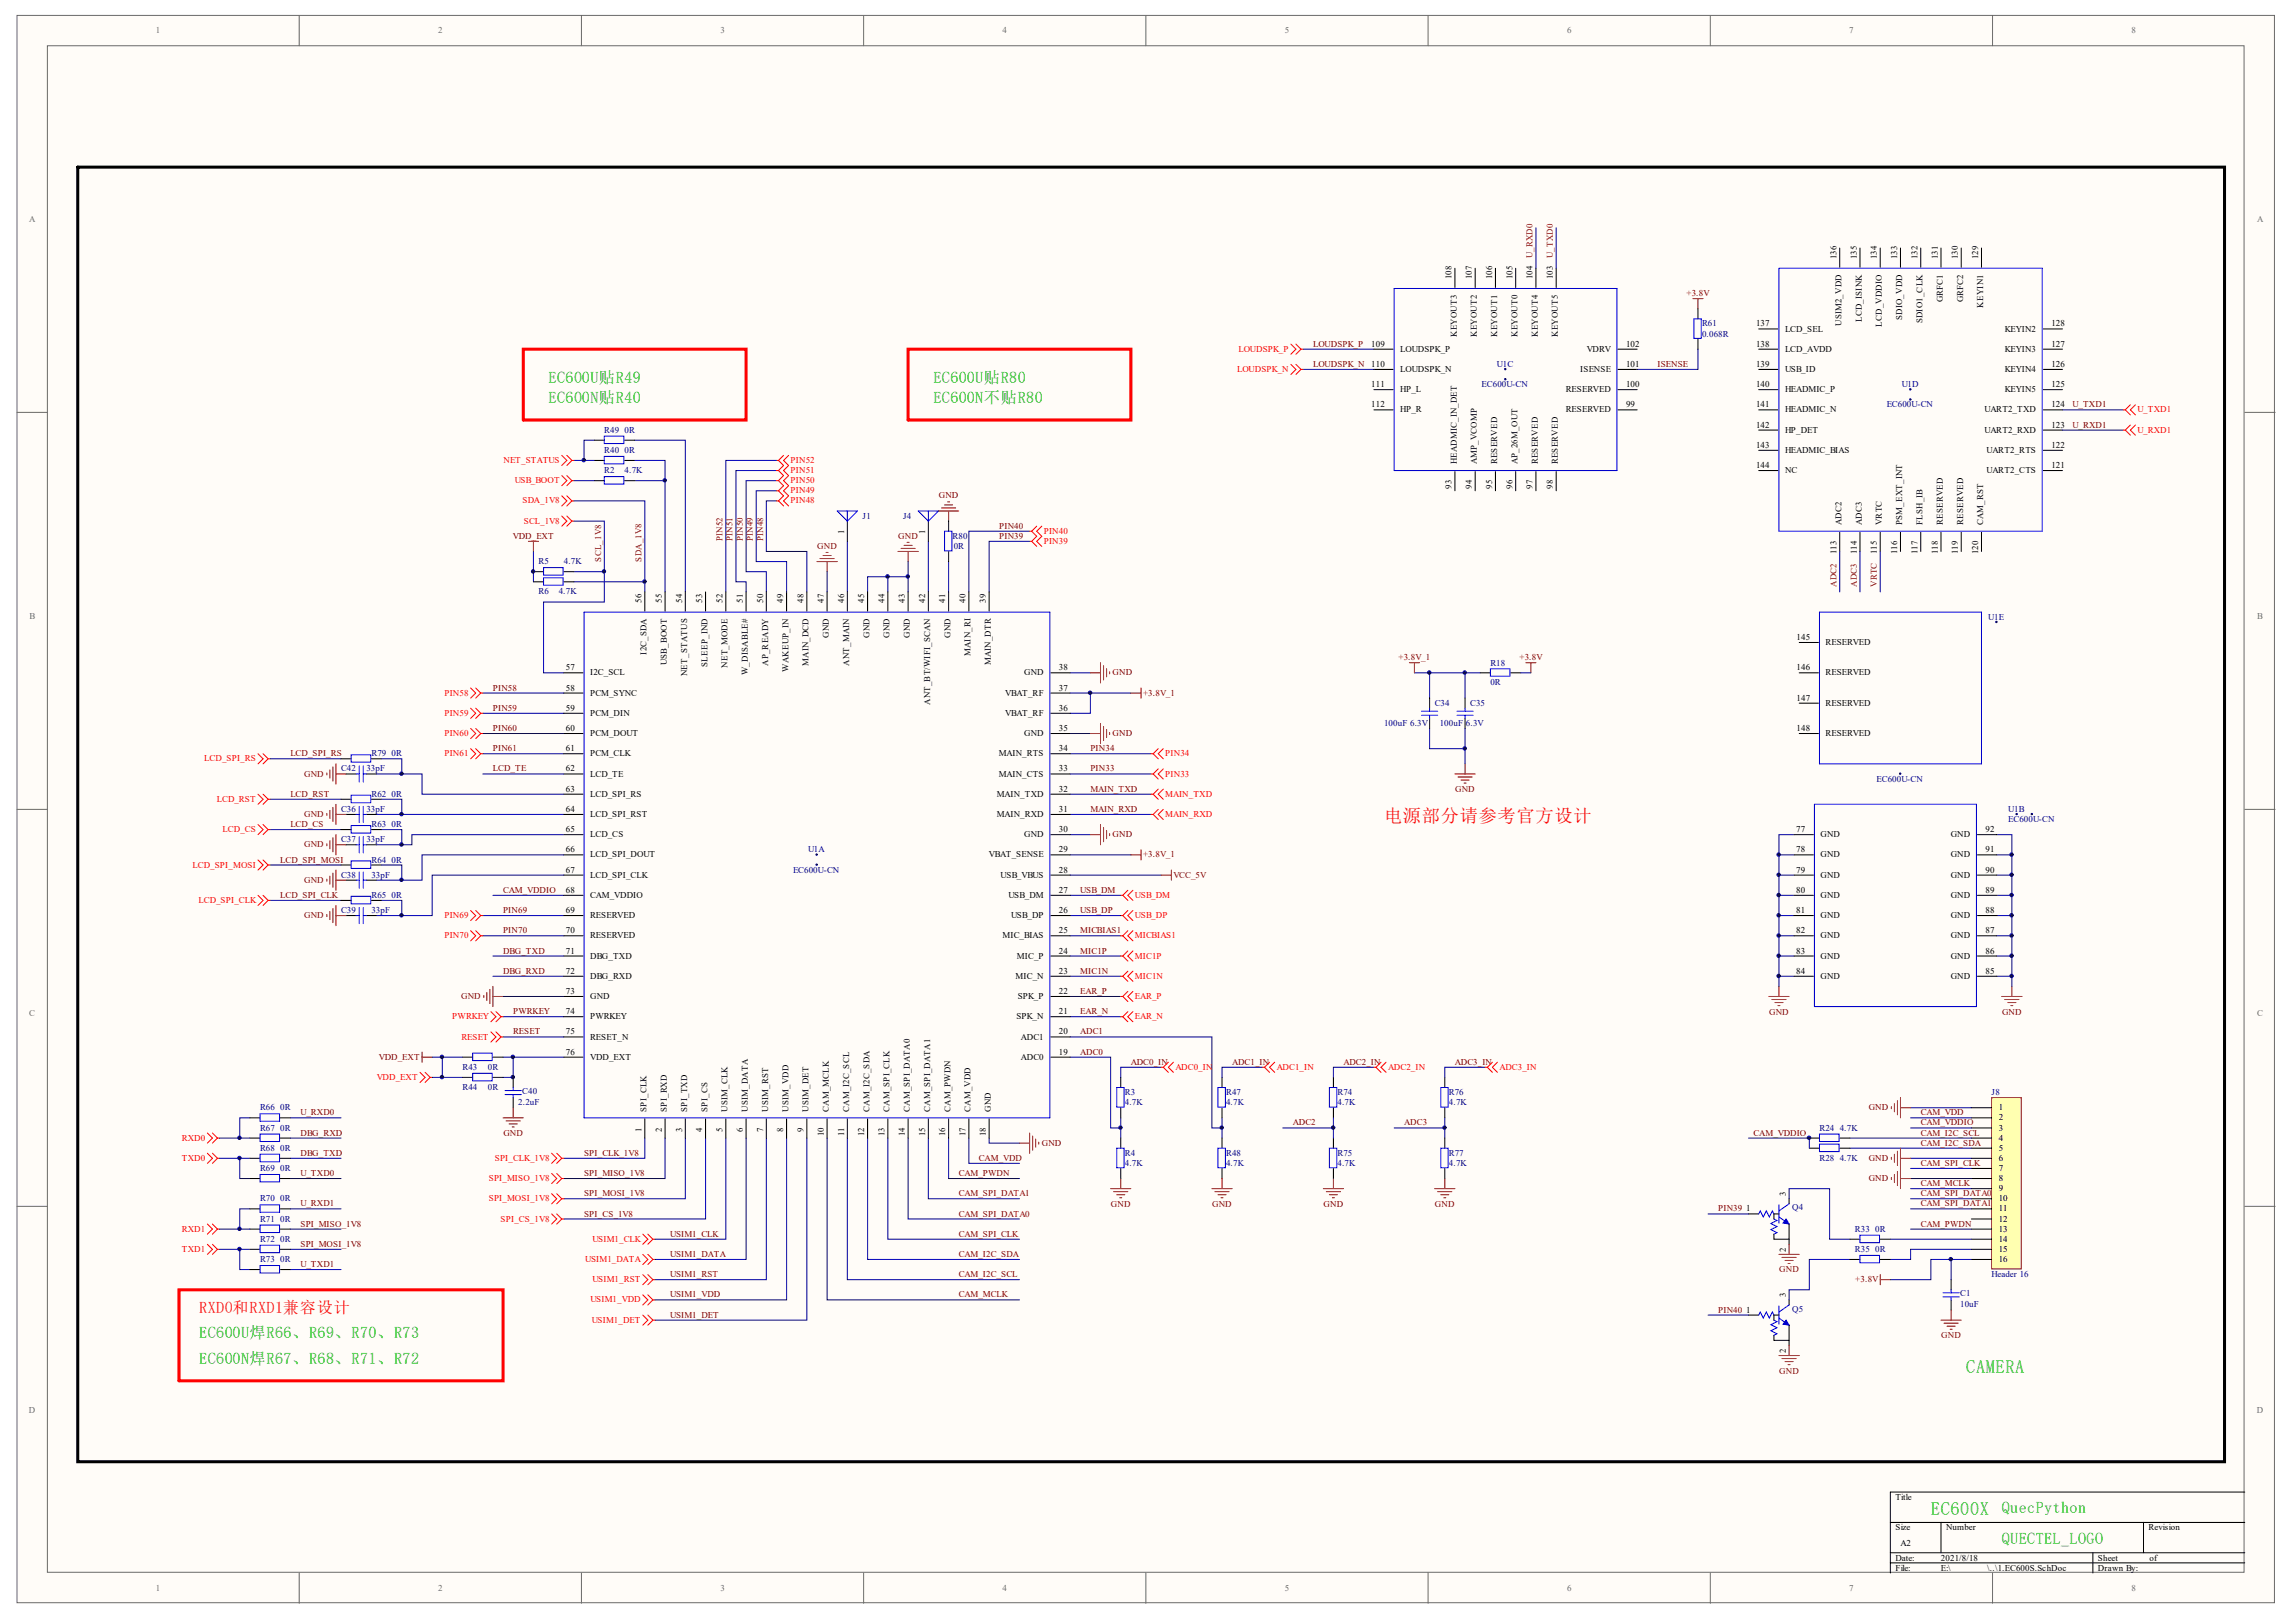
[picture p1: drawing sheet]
<svg xmlns="http://www.w3.org/2000/svg" width="297mm" height="210mm" viewBox="0 0 297 210" stroke-linecap="round" stroke-linejoin="round" font-family="sans-serif">
<defs><g id="words">
<text font-size="2.4" fill="#f00" x="179.1" y="106.4">电源部分请参考官方设计</text>
<g font-size="2.4" fill="#00bf00">
<text x="254.4" y="177.7">CAMERA</text>
<text x="249.8" y="196">EC600X</text>
</g>
<g font-size="2.1" fill="#00bf00">
<text x="71" y="52.1">EC600N贴R40</text>
<text x="71" y="49.5">EC600U贴R49</text>
<text x="120.8" y="52.1">EC600N不贴R80</text>
<text x="120.8" y="49.5">EC600U贴R80</text>
<text x="25.8" y="173.2">EC600U焊R66、R69、R70、R73</text>
<text x="25.8" y="176.5">EC600N焊R67、R68、R71、R72</text>
<text x="259" y="195.9">QuecPython</text>
<text x="259" y="199.8">QUECTEL_LOGO</text>
</g>
<text font-size="2.1" fill="#f00" x="25.8" y="169.9">RXD0和RXD1兼容设计</text>
<g font-size="1.2" fill="#696969">
<text x="20.2" y="4.3">1</text>
<text x="56.7" y="4.3">2</text>
<text x="93.2" y="4.3">3</text>
<text x="129.7" y="4.3">4</text>
<text x="166.2" y="4.3">5</text>
<text x="202.7" y="4.3">6</text>
<text x="239.2" y="4.3">7</text>
<text x="275.8" y="4.3">8</text>
<text x="3.8" y="28.7">A</text>
<text x="292" y="28.7">A</text>
<text x="3.8" y="80.1">B</text>
<text x="292" y="80.1">B</text>
<text x="3.8" y="131.4">C</text>
<text x="292" y="131.4">C</text>
<text x="3.7" y="182.8">D</text>
<text x="292" y="182.8">D</text>
<text x="20.2" y="205.9">1</text>
<text x="56.7" y="205.9">2</text>
<text x="93.2" y="205.9">3</text>
<text x="129.7" y="205.9">4</text>
<text x="166.2" y="205.9">5</text>
<text x="202.7" y="205.9">6</text>
<text x="239.2" y="205.9">7</text>
<text x="275.8" y="205.9">8</text>
</g>
<g font-size="1.2" fill="#800000">
<text x="218.2" y="38.3">+3.8V</text>
<text x="169.9" y="44.9">LOUDSPK_P</text>
<text x="169.9" y="47.5">LOUDSPK_N</text>
<text x="214.4" y="47.5">ISENSE</text>
<text x="268.1" y="52.7">U_TXD1</text>
<text x="268.1" y="55.3">U_RXD1</text>
<text x="121.5" y="64.5">GND</text>
<text x="66.4" y="69.7">VDD_EXT</text>
<text x="105.7" y="71">GND</text>
<text x="116.2" y="69.7">GND</text>
<text x="129.3" y="68.4">PIN40</text>
<text x="129.3" y="69.7">PIN39</text>
<text x="63.8" y="89.4">PIN58</text>
<text x="143.9" y="87.4">GND</text>
<text x="180.9" y="85.4">+3.8V_1</text>
<text x="196.6" y="85.4">+3.8V</text>
<text x="63.8" y="94.6">PIN60</text>
<text x="63.8" y="92">PIN59</text>
<text x="143.9" y="95.3">GND</text>
<text x="147.9" y="90">+3.8V_1</text>
<text x="37.6" y="97.9">LCD_SPI_RS</text>
<text x="39.4" y="100.5">GND</text>
<text x="63.8" y="97.2">PIN61</text>
<text x="63.8" y="99.8">LCD_TE</text>
<text x="141.1" y="99.8">PIN33</text>
<text x="141.1" y="97.2">PIN34</text>
<text x="37.6" y="107">LCD_CS</text>
<text x="37.6" y="103.1">LCD_RST</text>
<text x="39.4" y="105.7">GND</text>
<text x="141.1" y="105.1">MAIN_RXD</text>
<text x="141.1" y="102.5">MAIN_TXD</text>
<text x="188.3" y="102.5">GND</text>
<text x="36.3" y="111.6">LCD_SPI_MOSI</text>
<text x="39.4" y="109.7">GND</text>
<text x="143.9" y="108.3">GND</text>
<text x="147.9" y="111">+3.8V_1</text>
<text x="151.8" y="113.6">VCC_5V</text>
<text x="36.3" y="116.2">LCD_SPI_CLK</text>
<text x="39.4" y="118.8">GND</text>
<text x="39.4" y="114.2">GND</text>
<text x="65.1" y="115.5">CAM_VDDIO</text>
<text x="65.1" y="118.2">PIN69</text>
<text x="139.8" y="115.5">USB_DM</text>
<text x="139.8" y="118.2">USB_DP</text>
<text x="65.1" y="123.4">DBG_TXD</text>
<text x="65.1" y="120.8">PIN70</text>
<text x="139.8" y="123.4">MIC1P</text>
<text x="139.8" y="120.8">MICBIAS1</text>
<text x="59.7" y="129.3">GND</text>
<text x="65.1" y="126">DBG_RXD</text>
<text x="66.4" y="131.3">PWRKEY</text>
<text x="139.8" y="128.6">EAR_P</text>
<text x="139.8" y="131.3">EAR_N</text>
<text x="139.8" y="126">MIC1N</text>
<text x="228.9" y="131.3">GND</text>
<text x="259" y="131.3">GND</text>
<text x="49" y="137.1">VDD_EXT</text>
<text x="66.4" y="133.9">RESET</text>
<text x="139.8" y="136.5">ADC0</text>
<text x="139.8" y="133.9">ADC1</text>
<text x="146.3" y="137.8">ADC0_IN</text>
<text x="159.4" y="137.8">ADC1_IN</text>
<text x="173.8" y="137.8">ADC2_IN</text>
<text x="188.2" y="137.8">ADC3_IN</text>
<text x="241.8" y="143.7">GND</text>
<text x="38.9" y="147">DBG_RXD</text>
<text x="38.9" y="144.3">U_RXD0</text>
<text x="38.9" y="149.6">DBG_TXD</text>
<text x="65.1" y="147">GND</text>
<text x="75.6" y="149.6">SPI_CLK_1V8</text>
<text x="134.8" y="148.3">GND</text>
<text x="167.3" y="145.6">ADC2</text>
<text x="181.7" y="145.6">ADC3</text>
<text x="226.9" y="147">CAM_VDDIO</text>
<text x="248.5" y="144.3">CAM_VDD</text>
<text x="248.5" y="145.6">CAM_VDDIO</text>
<text x="248.5" y="147">CAM_I2C_SCL</text>
<text x="248.5" y="148.3">CAM_I2C_SDA</text>
<text x="38.9" y="152.2">U_TXD0</text>
<text x="75.6" y="154.8">SPI_MOSI_1V8</text>
<text x="75.6" y="152.2">SPI_MISO_1V8</text>
<text x="124" y="154.8">CAM_SPI_DATA1</text>
<text x="124" y="152.2">CAM_PWDN</text>
<text x="126.7" y="150.2">CAM_VDD</text>
<text x="241.8" y="150.2">GND</text>
<text x="241.8" y="152.8">GND</text>
<text x="248.5" y="150.9">CAM_SPI_CLK</text>
<text x="248.5" y="153.5">CAM_MCLK</text>
<text x="248.5" y="154.8">CAM_SPI_DATA0</text>
<text x="38.9" y="158.7">SPI_MISO_1V8</text>
<text x="38.9" y="156.1">U_RXD1</text>
<text x="38.9" y="161.4">SPI_MOSI_1V8</text>
<text x="75.6" y="157.4">SPI_CS_1V8</text>
<text x="86.7" y="160">USIM1_CLK</text>
<text x="124" y="160">CAM_SPI_CLK</text>
<text x="124" y="157.4">CAM_SPI_DATA0</text>
<text x="143.7" y="156.2">GND</text>
<text x="156.8" y="156.2">GND</text>
<text x="171.2" y="156.2">GND</text>
<text x="185.6" y="156.2">GND</text>
<text x="222.3" y="156.8">PIN39</text>
<text x="248.5" y="156.1">CAM_SPI_DATA1</text>
<text x="248.5" y="158.7">CAM_PWDN</text>
<text x="38.9" y="164">U_TXD1</text>
<text x="86.7" y="162.7">USIM1_DATA</text>
<text x="86.7" y="165.3">USIM1_RST</text>
<text x="86.7" y="167.9">USIM1_VDD</text>
<text x="124" y="167.9">CAM_MCLK</text>
<text x="124" y="165.3">CAM_I2C_SCL</text>
<text x="124" y="162.7">CAM_I2C_SDA</text>
<text x="230.2" y="164.7">GND</text>
<text x="240" y="165.9">+3.8V</text>
<text x="86.7" y="170.5">USIM1_DET</text>
<text x="222.3" y="169.9">PIN40</text>
<text x="251.1" y="173.2">GND</text>
<text x="230.2" y="177.8">GND</text>
</g>
<g font-size="1.2" fill="#f00">
<text x="160.2" y="45.5">LOUDSPK_P</text>
<text x="160.1" y="48.1">LOUDSPK_N</text>
<text x="276.5" y="53.4">U_TXD1</text>
<text x="65.1" y="59.9">NET_STATUS</text>
<text x="102.3" y="59.9">PIN52</text>
<text x="276.5" y="56">U_RXD1</text>
<text x="66.6" y="62.5">USB_BOOT</text>
<text x="67.6" y="65.2">SDA_1V8</text>
<text x="102.3" y="61.2">PIN51</text>
<text x="102.3" y="62.5">PIN50</text>
<text x="102.3" y="65.2">PIN48</text>
<text x="102.3" y="63.8">PIN49</text>
<text x="67.8" y="67.8">SCL_1V8</text>
<text x="135" y="69.1">PIN40</text>
<text x="135" y="70.4">PIN39</text>
<text x="57.5" y="90">PIN58</text>
<text x="57.5" y="92.6">PIN59</text>
<text x="57.5" y="95.3">PIN60</text>
<text x="26.4" y="98.5">LCD_SPI_RS</text>
<text x="57.5" y="97.9">PIN61</text>
<text x="150.8" y="97.9">PIN34</text>
<text x="150.8" y="100.5">PIN33</text>
<text x="28" y="103.8">LCD_RST</text>
<text x="28.8" y="107.7">LCD_CS</text>
<text x="150.8" y="103.1">MAIN_TXD</text>
<text x="150.8" y="105.7">MAIN_RXD</text>
<text x="24.9" y="112.3">LCD_SPI_MOSI</text>
<text x="25.7" y="116.9">LCD_SPI_CLK</text>
<text x="57.5" y="118.8">PIN69</text>
<text x="146.8" y="118.8">USB_DP</text>
<text x="146.8" y="116.2">USB_DM</text>
<text x="57.5" y="121.4">PIN70</text>
<text x="146.8" y="121.4">MICBIAS1</text>
<text x="146.8" y="124.1">MIC1P</text>
<text x="58.5" y="131.9">PWRKEY</text>
<text x="146.8" y="129.3">EAR_P</text>
<text x="146.8" y="131.9">EAR_N</text>
<text x="146.8" y="126.7">MIC1N</text>
<text x="59.7" y="134.5">RESET</text>
<text x="48.7" y="139.8">VDD_EXT</text>
<text x="152.1" y="138.4">ADC0_IN</text>
<text x="165.2" y="138.4">ADC1_IN</text>
<text x="179.6" y="138.4">ADC2_IN</text>
<text x="194" y="138.4">ADC3_IN</text>
<text x="23.5" y="147.6">RXD0</text>
<text x="23.5" y="150.2">TXD0</text>
<text x="63.2" y="155.5">SPI_MOSI_1V8</text>
<text x="63.2" y="152.8">SPI_MISO_1V8</text>
<text x="64" y="150.2">SPI_CLK_1V8</text>
<text x="23.5" y="159.4">RXD1</text>
<text x="64.8" y="158.1">SPI_CS_1V8</text>
<text x="76.6" y="160.7">USIM1_CLK</text>
<text x="23.5" y="162">TXD1</text>
<text x="75.7" y="163.3">USIM1_DATA</text>
<text x="76.6" y="165.9">USIM1_RST</text>
<text x="76.4" y="168.6">USIM1_VDD</text>
<text x="76.6" y="171.2">USIM1_DET</text>
</g>
<g font-size="1.2">
<text x="177.4" y="44.9">109</text>
<text x="177.4" y="47.5">110</text>
<text x="181.2" y="45.5">LOUDSPK_P</text>
<text x="205.3" y="45.5">VDRV</text>
<text x="210.4" y="47.5">101</text>
<text x="210.4" y="44.9">102</text>
<text x="227.2" y="42.2">137</text>
<text x="227.2" y="44.9">138</text>
<text x="227.2" y="47.5">139</text>
<text x="230.9" y="42.9">LCD_SEL</text>
<text x="230.9" y="45.5">LCD_AVDD</text>
<text x="259.4" y="45.5">KEYIN3</text>
<text x="259.4" y="42.9">KEYIN2</text>
<text x="265.4" y="47.5">126</text>
<text x="265.4" y="44.9">127</text>
<text x="265.4" y="42.2">128</text>
<text x="177.4" y="50.1">111</text>
<text x="177.4" y="52.7">112</text>
<text x="181.2" y="48.1">LOUDSPK_N</text>
<text x="181.2" y="50.8">HP_L</text>
<text x="181.2" y="53.4">HP_R</text>
<text x="202.6" y="53.4">RESERVED</text>
<text x="202.6" y="50.8">RESERVED</text>
<text x="204.4" y="48.1">ISENSE</text>
<text x="210.4" y="52.7">99</text>
<text x="210.4" y="50.1">100</text>
<text x="227.2" y="50.1">140</text>
<text x="227.2" y="52.7">141</text>
<text x="230.9" y="48.1">USB_ID</text>
<text x="230.9" y="50.8">HEADMIC_P</text>
<text x="230.9" y="53.4">HEADMIC_N</text>
<text x="256.7" y="53.4">UART2_TXD</text>
<text x="259.4" y="50.8">KEYIN5</text>
<text x="259.4" y="48.1">KEYIN4</text>
<text x="265.4" y="52.7">124</text>
<text x="265.4" y="50.1">125</text>
<text x="227.2" y="55.3">142</text>
<text x="227.2" y="58">143</text>
<text x="230.9" y="56">HP_DET</text>
<text x="230.9" y="58.6">HEADMIC_BIAS</text>
<text x="256.7" y="56">UART2_RXD</text>
<text x="257" y="58.6">UART2_RTS</text>
<text x="265.4" y="58">122</text>
<text x="265.4" y="55.3">123</text>
<text x="227.2" y="60.6">144</text>
<text x="230.9" y="61.2">NC</text>
<text x="257" y="61.2">UART2_CTS</text>
<text x="265.4" y="60.6">121</text>
<text x="232.4" y="82.8">145</text>
<text x="236.2" y="83.5">RESERVED</text>
<text x="73.2" y="86.7">57</text>
<text x="73.2" y="89.4">58</text>
<text x="76.3" y="87.4">I2C_SCL</text>
<text x="132.5" y="87.4">GND</text>
<text x="137" y="89.4">37</text>
<text x="137" y="86.7">38</text>
<text x="232.4" y="86.7">146</text>
<text x="236.2" y="87.4">RESERVED</text>
<text x="73.2" y="92">59</text>
<text x="73.2" y="94.6">60</text>
<text x="76.3" y="90">PCM_SYNC</text>
<text x="76.3" y="92.6">PCM_DIN</text>
<text x="76.3" y="95.3">PCM_DOUT</text>
<text x="130" y="92.6">VBAT_RF</text>
<text x="130" y="90">VBAT_RF</text>
<text x="132.5" y="95.3">GND</text>
<text x="137" y="94.6">35</text>
<text x="137" y="92">36</text>
<text x="232.4" y="90.7">147</text>
<text x="232.4" y="94.6">148</text>
<text x="236.2" y="91.3">RESERVED</text>
<text x="236.2" y="95.3">RESERVED</text>
<text x="73.2" y="97.2">61</text>
<text x="73.2" y="99.8">62</text>
<text x="76.3" y="97.9">PCM_CLK</text>
<text x="76.3" y="100.5">LCD_TE</text>
<text x="129.2" y="100.5">MAIN_CTS</text>
<text x="129.2" y="97.9">MAIN_RTS</text>
<text x="137" y="99.8">33</text>
<text x="137" y="97.2">34</text>
<text x="73.2" y="102.5">63</text>
<text x="73.2" y="105.1">64</text>
<text x="73.2" y="107.7">65</text>
<text x="76.3" y="103.1">LCD_SPI_RS</text>
<text x="76.3" y="105.7">LCD_SPI_RST</text>
<text x="128.9" y="105.7">MAIN_RXD</text>
<text x="128.9" y="103.1">MAIN_TXD</text>
<text x="137" y="107.7">30</text>
<text x="137" y="105.1">31</text>
<text x="137" y="102.5">32</text>
<text x="232.4" y="107.7">77</text>
<text x="256.9" y="107.7">92</text>
<text x="73.2" y="110.3">66</text>
<text x="73.2" y="112.9">67</text>
<text x="76.3" y="108.3">LCD_CS</text>
<text x="76.3" y="111">LCD_SPI_DOUT</text>
<text x="76.3" y="113.6">LCD_SPI_CLK</text>
<text x="127.9" y="111">VBAT_SENSE</text>
<text x="129.5" y="113.6">USB_VBUS</text>
<text x="132.5" y="108.3">GND</text>
<text x="137" y="112.9">28</text>
<text x="137" y="110.3">29</text>
<text x="232.4" y="110.3">78</text>
<text x="232.4" y="112.9">79</text>
<text x="235.5" y="108.3">GND</text>
<text x="235.5" y="111">GND</text>
<text x="235.5" y="113.6">GND</text>
<text x="252.4" y="113.6">GND</text>
<text x="252.4" y="111">GND</text>
<text x="252.4" y="108.3">GND</text>
<text x="256.9" y="112.9">90</text>
<text x="256.9" y="110.3">91</text>
<text x="73.2" y="115.5">68</text>
<text x="73.2" y="118.2">69</text>
<text x="76.3" y="116.2">CAM_VDDIO</text>
<text x="76.3" y="118.8">RESERVED</text>
<text x="130.5" y="116.2">USB_DM</text>
<text x="130.8" y="118.8">USB_DP</text>
<text x="137" y="118.2">26</text>
<text x="137" y="115.5">27</text>
<text x="232.4" y="115.5">80</text>
<text x="232.4" y="118.2">81</text>
<text x="235.5" y="116.2">GND</text>
<text x="235.5" y="118.8">GND</text>
<text x="252.4" y="118.8">GND</text>
<text x="252.4" y="116.2">GND</text>
<text x="256.9" y="118.2">88</text>
<text x="256.9" y="115.5">89</text>
<text x="73.2" y="120.8">70</text>
<text x="73.2" y="123.4">71</text>
<text x="76.3" y="121.4">RESERVED</text>
<text x="76.3" y="124.1">DBG_TXD</text>
<text x="129.7" y="121.4">MIC_BIAS</text>
<text x="131.6" y="124.1">MIC_P</text>
<text x="137" y="123.4">24</text>
<text x="137" y="120.8">25</text>
<text x="232.4" y="120.8">82</text>
<text x="232.4" y="123.4">83</text>
<text x="235.5" y="121.4">GND</text>
<text x="235.5" y="124.1">GND</text>
<text x="252.4" y="124.1">GND</text>
<text x="252.4" y="121.4">GND</text>
<text x="256.9" y="123.4">86</text>
<text x="256.9" y="120.8">87</text>
<text x="73.2" y="126">72</text>
<text x="73.2" y="128.6">73</text>
<text x="73.2" y="131.3">74</text>
<text x="76.3" y="126.7">DBG_RXD</text>
<text x="76.3" y="129.3">GND</text>
<text x="76.3" y="131.9">PWRKEY</text>
<text x="131.4" y="126.7">MIC_N</text>
<text x="131.5" y="131.9">SPK_N</text>
<text x="131.7" y="129.3">SPK_P</text>
<text x="137" y="131.3">21</text>
<text x="137" y="128.6">22</text>
<text x="137" y="126">23</text>
<text x="232.4" y="126">84</text>
<text x="235.5" y="126.7">GND</text>
<text x="252.4" y="126.7">GND</text>
<text x="256.9" y="126">85</text>
<text x="73.2" y="133.9">75</text>
<text x="73.2" y="136.5">76</text>
<text x="76.3" y="134.5">RESET_N</text>
<text x="76.3" y="137.1">VDD_EXT</text>
<text x="132.1" y="137.1">ADC0</text>
<text x="132.1" y="134.5">ADC1</text>
<text x="137" y="136.5">19</text>
<text x="137" y="133.9">20</text>
<text x="258.6" y="143.7">1</text>
<text x="258.6" y="145">2</text>
<text x="258.6" y="146.3">3</text>
<text x="258.6" y="147.6">4</text>
<text x="258.6" y="148.9">5</text>
<text x="258.6" y="150.2">6</text>
<text x="258.6" y="151.5">7</text>
<text x="258.6" y="152.8">8</text>
<text x="258.6" y="154.2">9</text>
<text x="258.6" y="155.5">10</text>
<text x="225.9" y="156.8">1</text>
<text x="258.6" y="156.8">11</text>
<text x="258.6" y="158.1">12</text>
<text x="258.6" y="159.4">13</text>
<text x="258.6" y="160.7">14</text>
<text x="258.6" y="162">15</text>
<text x="258.6" y="163.3">16</text>
<text x="225.9" y="169.9">1</text>
<text x="245.2" y="194.1">Title</text>
<text x="245.2" y="198">Size</text>
<text x="245.2" y="202">Date:</text>
<text x="245.2" y="203.3">File:</text>
<text x="245.9" y="200">A2</text>
<text x="251.1" y="202">2021/8/18</text>
<text x="251.1" y="203.3">E:\</text>
<text x="251.8" y="198">Number</text>
<text x="257.1" y="203.3">\..\1.EC600S.SchDoc</text>
<text x="271.4" y="202">Sheet</text>
<text x="271.4" y="203.3">Drawn By:</text>
<text x="278" y="198">Revision</text>
<text x="278.1" y="202">of</text>
</g>
<g font-size="1.2" fill="#000080">
<text x="193.7" y="47.5">U1C</text>
<text x="220.2" y="42.2">R61</text>
<text x="220.2" y="43.6">0.068R</text>
<text x="191.7" y="50.1">EC600U-CN</text>
<text x="244.1" y="52.7">EC600U-CN</text>
<text x="246" y="50.1">U1D</text>
<text x="78.2" y="58.6">R40</text>
<text x="78.2" y="56">R49</text>
<text x="80.8" y="58.6">0R</text>
<text x="80.8" y="56">0R</text>
<text x="78.2" y="61.2">R2</text>
<text x="80.8" y="61.2">4.7K</text>
<text x="111.6" y="67.1">J1</text>
<text x="116.8" y="67.1">J4</text>
<text x="123.2" y="69.7">R80</text>
<text x="123.4" y="71">0R</text>
<text x="69.7" y="76.9">R6</text>
<text x="69.7" y="73">R5</text>
<text x="72.3" y="76.9">4.7K</text>
<text x="72.9" y="73">4.7K</text>
<text x="257.2" y="80.2">U1E</text>
<text x="192.8" y="86.2">R18</text>
<text x="192.8" y="88.6">0R</text>
<text x="179.1" y="93.9">100uF 6.3V</text>
<text x="185.6" y="91.3">C34</text>
<text x="186.3" y="93.9">100uF 6.3V</text>
<text x="190.2" y="91.3">C35</text>
<text x="44.1" y="99.8">C42</text>
<text x="47.4" y="99.8">33pF</text>
<text x="48.1" y="97.9">R79</text>
<text x="50.7" y="97.9">0R</text>
<text x="242.8" y="101.1">EC600U-CN</text>
<text x="44.1" y="105.1">C36</text>
<text x="47.4" y="105.1">33pF</text>
<text x="48.1" y="107">R63</text>
<text x="48.1" y="103.1">R62</text>
<text x="50.7" y="107">0R</text>
<text x="50.7" y="103.1">0R</text>
<text x="259.8" y="106.4">EC600U-CN</text>
<text x="259.8" y="105.1">U1B</text>
<text x="44.1" y="113.6">C38</text>
<text x="44.1" y="109">C37</text>
<text x="47.4" y="109">33pF</text>
<text x="48.1" y="111.6">R64</text>
<text x="48.1" y="113.6">33pF</text>
<text x="50.7" y="111.6">0R</text>
<text x="102.6" y="112.9">EC600U-CN</text>
<text x="104.5" y="110.3">U1A</text>
<text x="44.1" y="118.2">C39</text>
<text x="48.1" y="116.2">R65</text>
<text x="48.1" y="118.2">33pF</text>
<text x="50.7" y="116.2">0R</text>
<text x="33.6" y="143.7">R66</text>
<text x="36.3" y="143.7">0R</text>
<text x="59.8" y="138.4">R43</text>
<text x="59.8" y="141.1">R44</text>
<text x="63.1" y="138.4">0R</text>
<text x="63.1" y="141.1">0R</text>
<text x="67" y="143">2.2uF</text>
<text x="67.6" y="141.6">C40</text>
<text x="145.5" y="141.7">R3</text>
<text x="145.5" y="143">4.7K</text>
<text x="158.6" y="141.7">R47</text>
<text x="158.6" y="143">4.7K</text>
<text x="173" y="141.7">R74</text>
<text x="173" y="143">4.7K</text>
<text x="187.4" y="141.7">R76</text>
<text x="187.4" y="143">4.7K</text>
<text x="257.7" y="141.7">J8</text>
<text x="33.6" y="146.3">R67</text>
<text x="33.6" y="148.9">R68</text>
<text x="36.3" y="146.3">0R</text>
<text x="36.3" y="148.9">0R</text>
<text x="145.5" y="149.6">R4</text>
<text x="158.6" y="149.6">R48</text>
<text x="173" y="149.6">R75</text>
<text x="187.4" y="149.6">R77</text>
<text x="235.4" y="146.3">R24</text>
<text x="238" y="146.3">4.7K</text>
<text x="33.6" y="151.5">R69</text>
<text x="33.6" y="155.5">R70</text>
<text x="36.3" y="151.5">0R</text>
<text x="36.3" y="155.5">0R</text>
<text x="145.5" y="150.9">4.7K</text>
<text x="158.6" y="150.9">4.7K</text>
<text x="173" y="150.9">4.7K</text>
<text x="187.4" y="150.9">4.7K</text>
<text x="235.4" y="150.2">R28</text>
<text x="238" y="150.2">4.7K</text>
<text x="33.6" y="158.1">R71</text>
<text x="33.6" y="160.7">R72</text>
<text x="36.3" y="158.1">0R</text>
<text x="36.3" y="160.7">0R</text>
<text x="231.9" y="156.6">Q4</text>
<text x="240" y="159.4">R33</text>
<text x="242.6" y="159.4">0R</text>
<text x="33.6" y="163.3">R73</text>
<text x="36.3" y="163.3">0R</text>
<text x="240" y="162">R35</text>
<text x="242.6" y="162">0R</text>
<text x="253.6" y="167.8">C1</text>
<text x="257.7" y="165.3">Header 16</text>
<text x="231.9" y="169.7">Q5</text>
<text x="253.6" y="169.1">10uF</text>
</g>
<g font-size="1.1" fill="#800000">
<text x="198.3" y="33.4" transform="rotate(-90 198.3 33.4)">U_RXD0</text>
<text x="200.9" y="33.4" transform="rotate(-90 200.9 33.4)">U_TXD0</text>
<text x="93.5" y="70.1" transform="rotate(-90 93.5 70.1)">PIN52</text>
<text x="94.8" y="70.1" transform="rotate(-90 94.8 70.1)">PIN51</text>
<text x="96.1" y="70.1" transform="rotate(-90 96.1 70.1)">PIN50</text>
<text x="97.4" y="70.1" transform="rotate(-90 97.4 70.1)">PIN49</text>
<text x="98.7" y="70.1" transform="rotate(-90 98.7 70.1)">PIN48</text>
<text x="77.8" y="72.7" transform="rotate(-90 77.8 72.7)">SCL_1V8</text>
<text x="83" y="72.7" transform="rotate(-90 83 72.7)">SDA_1V8</text>
<text x="237.6" y="75.9" transform="rotate(-90 237.6 75.9)">ADC2</text>
<text x="240.2" y="75.9" transform="rotate(-90 240.2 75.9)">ADC3</text>
<text x="242.8" y="75.9" transform="rotate(-90 242.8 75.9)">VRTC</text>
</g>
<g font-size="1.1">
<text x="237.6" y="33.5" transform="rotate(-90 237.6 33.5)">136</text>
<text x="240.2" y="33.5" transform="rotate(-90 240.2 33.5)">135</text>
<text x="242.8" y="33.5" transform="rotate(-90 242.8 33.5)">134</text>
<text x="245.4" y="33.5" transform="rotate(-90 245.4 33.5)">133</text>
<text x="248.1" y="33.5" transform="rotate(-90 248.1 33.5)">132</text>
<text x="250.7" y="33.5" transform="rotate(-90 250.7 33.5)">131</text>
<text x="253.3" y="33.5" transform="rotate(-90 253.3 33.5)">130</text>
<text x="255.9" y="33.5" transform="rotate(-90 255.9 33.5)">129</text>
<text x="187.8" y="36.2" transform="rotate(-90 187.8 36.2)">108</text>
<text x="190.4" y="36.2" transform="rotate(-90 190.4 36.2)">107</text>
<text x="193" y="36.2" transform="rotate(-90 193 36.2)">106</text>
<text x="195.7" y="36.2" transform="rotate(-90 195.7 36.2)">105</text>
<text x="198.3" y="36.2" transform="rotate(-90 198.3 36.2)">104</text>
<text x="200.9" y="36.2" transform="rotate(-90 200.9 36.2)">103</text>
<text x="240.9" y="41.7" transform="rotate(-90 240.9 41.7)">LCD_ISINK</text>
<text x="246.1" y="41.4" transform="rotate(-90 246.1 41.4)">SDIO_VDD</text>
<text x="248.7" y="41.8" transform="rotate(-90 248.7 41.8)">SDIO1_CLK</text>
<text x="251.3" y="39.1" transform="rotate(-90 251.3 39.1)">GRFC1</text>
<text x="254" y="39.1" transform="rotate(-90 254 39.1)">GRFC2</text>
<text x="256.6" y="39.8" transform="rotate(-90 256.6 39.8)">KEYIN1</text>
<text x="188.5" y="43.6" transform="rotate(-90 188.5 43.6)">KEYOUT3</text>
<text x="191.1" y="43.6" transform="rotate(-90 191.1 43.6)">KEYOUT2</text>
<text x="193.7" y="43.6" transform="rotate(-90 193.7 43.6)">KEYOUT1</text>
<text x="196.3" y="43.6" transform="rotate(-90 196.3 43.6)">KEYOUT0</text>
<text x="198.9" y="43.6" transform="rotate(-90 198.9 43.6)">KEYOUT4</text>
<text x="201.6" y="43.6" transform="rotate(-90 201.6 43.6)">KEYOUT5</text>
<text x="238.2" y="42.2" transform="rotate(-90 238.2 42.2)">USIM2_VDD</text>
<text x="243.5" y="42.3" transform="rotate(-90 243.5 42.3)">LCD_VDDIO</text>
<text x="187.8" y="63.2" transform="rotate(-90 187.8 63.2)">93</text>
<text x="188.5" y="60.1" transform="rotate(-90 188.5 60.1)">HEADMIC_IN_DET</text>
<text x="190.4" y="63.2" transform="rotate(-90 190.4 63.2)">94</text>
<text x="191.1" y="60.1" transform="rotate(-90 191.1 60.1)">AMP_VCOMP</text>
<text x="193" y="63.2" transform="rotate(-90 193 63.2)">95</text>
<text x="193.7" y="60.1" transform="rotate(-90 193.7 60.1)">RESERVED</text>
<text x="195.7" y="63.2" transform="rotate(-90 195.7 63.2)">96</text>
<text x="196.3" y="60.1" transform="rotate(-90 196.3 60.1)">AP_26M_OUT</text>
<text x="198.3" y="63.2" transform="rotate(-90 198.3 63.2)">97</text>
<text x="198.9" y="60.1" transform="rotate(-90 198.9 60.1)">RESERVED</text>
<text x="200.9" y="63.2" transform="rotate(-90 200.9 63.2)">98</text>
<text x="201.6" y="60.1" transform="rotate(-90 201.6 60.1)">RESERVED</text>
<text x="109.2" y="69.1" transform="rotate(-90 109.2 69.1)">1</text>
<text x="119.7" y="69.1" transform="rotate(-90 119.7 69.1)">1</text>
<text x="237.6" y="71.7" transform="rotate(-90 237.6 71.7)">113</text>
<text x="238.2" y="68" transform="rotate(-90 238.2 68)">ADC2</text>
<text x="240.2" y="71.7" transform="rotate(-90 240.2 71.7)">114</text>
<text x="240.9" y="68" transform="rotate(-90 240.9 68)">ADC3</text>
<text x="242.8" y="71.7" transform="rotate(-90 242.8 71.7)">115</text>
<text x="243.5" y="68" transform="rotate(-90 243.5 68)">VRTC</text>
<text x="245.4" y="71.7" transform="rotate(-90 245.4 71.7)">116</text>
<text x="246.1" y="68" transform="rotate(-90 246.1 68)">PSM_EXT_INT</text>
<text x="248.1" y="71.7" transform="rotate(-90 248.1 71.7)">117</text>
<text x="248.7" y="68" transform="rotate(-90 248.7 68)">FLSH_IB</text>
<text x="250.7" y="71.7" transform="rotate(-90 250.7 71.7)">118</text>
<text x="251.3" y="68" transform="rotate(-90 251.3 68)">RESERVED</text>
<text x="253.3" y="71.7" transform="rotate(-90 253.3 71.7)">119</text>
<text x="254" y="68" transform="rotate(-90 254 68)">RESERVED</text>
<text x="255.9" y="71.7" transform="rotate(-90 255.9 71.7)">120</text>
<text x="256.6" y="68" transform="rotate(-90 256.6 68)">CAM_RST</text>
<text x="83" y="78" transform="rotate(-90 83 78)">56</text>
<text x="85.6" y="78" transform="rotate(-90 85.6 78)">55</text>
<text x="88.2" y="78" transform="rotate(-90 88.2 78)">54</text>
<text x="90.9" y="78" transform="rotate(-90 90.9 78)">53</text>
<text x="93.5" y="78" transform="rotate(-90 93.5 78)">52</text>
<text x="96.1" y="78" transform="rotate(-90 96.1 78)">51</text>
<text x="98.7" y="78" transform="rotate(-90 98.7 78)">50</text>
<text x="101.3" y="78" transform="rotate(-90 101.3 78)">49</text>
<text x="104" y="78" transform="rotate(-90 104 78)">48</text>
<text x="106.6" y="78" transform="rotate(-90 106.6 78)">47</text>
<text x="107.2" y="82.5" transform="rotate(-90 107.2 82.5)">GND</text>
<text x="109.2" y="78" transform="rotate(-90 109.2 78)">46</text>
<text x="111.8" y="78" transform="rotate(-90 111.8 78)">45</text>
<text x="112.5" y="82.5" transform="rotate(-90 112.5 82.5)">GND</text>
<text x="114.4" y="78" transform="rotate(-90 114.4 78)">44</text>
<text x="115.1" y="82.5" transform="rotate(-90 115.1 82.5)">GND</text>
<text x="117.1" y="78" transform="rotate(-90 117.1 78)">43</text>
<text x="117.7" y="82.5" transform="rotate(-90 117.7 82.5)">GND</text>
<text x="119.7" y="78" transform="rotate(-90 119.7 78)">42</text>
<text x="122.3" y="78" transform="rotate(-90 122.3 78)">41</text>
<text x="123" y="82.5" transform="rotate(-90 123 82.5)">GND</text>
<text x="124.9" y="78" transform="rotate(-90 124.9 78)">40</text>
<text x="127.5" y="78" transform="rotate(-90 127.5 78)">39</text>
<text x="83.7" y="84.7" transform="rotate(-90 83.7 84.7)">I2C_SDA</text>
<text x="86.3" y="86.1" transform="rotate(-90 86.3 86.1)">USB_BOOT</text>
<text x="88.9" y="87.5" transform="rotate(-90 88.9 87.5)">NET_STATUS</text>
<text x="91.5" y="86.3" transform="rotate(-90 91.5 86.3)">SLEEP_IND</text>
<text x="94.1" y="86.4" transform="rotate(-90 94.1 86.4)">NET_MODE</text>
<text x="96.8" y="87.4" transform="rotate(-90 96.8 87.4)">W_DISABLE#</text>
<text x="99.4" y="86.2" transform="rotate(-90 99.4 86.2)">AP_READY</text>
<text x="102" y="86.9" transform="rotate(-90 102 86.9)">WAKEUP_IN</text>
<text x="104.6" y="86.2" transform="rotate(-90 104.6 86.2)">MAIN_DCD</text>
<text x="109.9" y="86.2" transform="rotate(-90 109.9 86.2)">ANT_MAIN</text>
<text x="125.6" y="84.9" transform="rotate(-90 125.6 84.9)">MAIN_RI</text>
<text x="128.2" y="86.1" transform="rotate(-90 128.2 86.1)">MAIN_DTR</text>
<text x="120.3" y="91.2" transform="rotate(-90 120.3 91.2)">ANT_BT/WIFI_SCAN</text>
<text x="83.7" y="143.9" transform="rotate(-90 83.7 143.9)">SPI_CLK</text>
<text x="86.3" y="143.9" transform="rotate(-90 86.3 143.9)">SPI_RXD</text>
<text x="88.9" y="143.9" transform="rotate(-90 88.9 143.9)">SPI_TXD</text>
<text x="91.5" y="143.9" transform="rotate(-90 91.5 143.9)">SPI_CS</text>
<text x="94.1" y="143.9" transform="rotate(-90 94.1 143.9)">USIM_CLK</text>
<text x="96.8" y="143.9" transform="rotate(-90 96.8 143.9)">USIM_DATA</text>
<text x="99.4" y="143.9" transform="rotate(-90 99.4 143.9)">USIM_RST</text>
<text x="102" y="143.9" transform="rotate(-90 102 143.9)">USIM_VDD</text>
<text x="104.6" y="143.9" transform="rotate(-90 104.6 143.9)">USIM_DET</text>
<text x="107.2" y="143.9" transform="rotate(-90 107.2 143.9)">CAM_MCLK</text>
<text x="109.9" y="143.9" transform="rotate(-90 109.9 143.9)">CAM_I2C_SCL</text>
<text x="112.5" y="143.9" transform="rotate(-90 112.5 143.9)">CAM_I2C_SDA</text>
<text x="115.1" y="143.9" transform="rotate(-90 115.1 143.9)">CAM_SPI_CLK</text>
<text x="117.7" y="143.9" transform="rotate(-90 117.7 143.9)">CAM_SPI_DATA0</text>
<text x="120.3" y="143.9" transform="rotate(-90 120.3 143.9)">CAM_SPI_DATA1</text>
<text x="123" y="143.9" transform="rotate(-90 123 143.9)">CAM_PWDN</text>
<text x="125.6" y="143.9" transform="rotate(-90 125.6 143.9)">CAM_VDD</text>
<text x="128.2" y="143.9" transform="rotate(-90 128.2 143.9)">GND</text>
<text x="83" y="146.4" transform="rotate(-90 83 146.4)">1</text>
<text x="85.6" y="146.4" transform="rotate(-90 85.6 146.4)">2</text>
<text x="88.2" y="146.4" transform="rotate(-90 88.2 146.4)">3</text>
<text x="90.9" y="146.4" transform="rotate(-90 90.9 146.4)">4</text>
<text x="93.5" y="146.4" transform="rotate(-90 93.5 146.4)">5</text>
<text x="96.1" y="146.4" transform="rotate(-90 96.1 146.4)">6</text>
<text x="98.7" y="146.4" transform="rotate(-90 98.7 146.4)">7</text>
<text x="101.3" y="146.4" transform="rotate(-90 101.3 146.4)">8</text>
<text x="104" y="146.4" transform="rotate(-90 104 146.4)">9</text>
<text x="106.6" y="147" transform="rotate(-90 106.6 147)">10</text>
<text x="109.2" y="147" transform="rotate(-90 109.2 147)">11</text>
<text x="111.8" y="147" transform="rotate(-90 111.8 147)">12</text>
<text x="114.4" y="147" transform="rotate(-90 114.4 147)">13</text>
<text x="117.1" y="147" transform="rotate(-90 117.1 147)">14</text>
<text x="119.7" y="147" transform="rotate(-90 119.7 147)">15</text>
<text x="122.3" y="147" transform="rotate(-90 122.3 147)">16</text>
<text x="124.9" y="147" transform="rotate(-90 124.9 147)">17</text>
<text x="127.5" y="147" transform="rotate(-90 127.5 147)">18</text>
<text x="231" y="154.7" transform="rotate(-90 231 154.7)">3</text>
<text x="231" y="167.8" transform="rotate(-90 231 167.8)">3</text>
<text x="231" y="162" transform="rotate(-90 231 162)">2</text>
<text x="231" y="175.1" transform="rotate(-90 231 175.1)">2</text>
</g>
</g></defs>
<g fill="#fffcf8" stroke="#696969" stroke-width=".13">
<path d="M2.2 2h292.1v205.4h-292.1z"/>
<path d="M6.1 5.9h284.2v197.6h-284.2z"/>
</g>
<g fill="none" stroke="#696969" stroke-width=".13">
<path d="M38.7 2v3.9M75.2 2v3.9M111.7 2v3.9M148.2 2v3.9M184.8 2v3.9M221.3 2v3.9M257.8 2v3.9M2.2 53.4h3.9M290.4 53.4h3.9M2.2 104.7h3.9M290.4 104.7h3.9M2.2 156.1h3.9"/>
<path d="M290.4 156.1h3.9M38.7 203.6v3.9M75.2 203.6v3.9M111.7 203.6v3.9M148.2 203.6v3.9M184.8 203.6v3.9M221.3 203.6v3.9M257.8 203.6v3.9"/>
</g>
<g fill="none" stroke="#000" stroke-width=".13">
<path d="M69 75.3h1.3M69 74h1.3M72.9 75.3h1.4M72.9 74h1.4M76.9 62.2h1.3M80.8 62.2h1.3M109.6 67.4v2.7M185 90.3v1.4M185 93v1.3M189.5 90.3v1.4M189.5 93v1.3M145 139.4v1.3"/>
<path d="M145 143.4v1.3M145 147.3v1.3M145 151.2v1.3M244.6 197h45.8M251.1 197v3.9M277.3 197v3.9M290.4 193.1h-45.8v10.5M244.6 200.9h45.8M244.6 202.3h45.8M270.8 200.9v2.7"/>
</g>
<g fill="none" stroke="#000080" stroke-width=".13">
<path d="M100.5 59.6h-6.6v17M69 71.4v3.9M74.3 67.4h3.9v10.5h-7.9v9.2h2.6M74.3 64.8h9.1v11.8M74.3 74h3.9M74.3 75.3h9.1M74.3 62.2h2.6M82.1 62.2h3.9v14.4M107 74v2.6M109.6 70.1v6.5M112.2 76.6v-2h5.3v2M114.9 74.6v2"/>
<path d="M133.2 68.7h-7.9v7.9M133.2 70.1h-5.2v6.5M62.5 97.5h10.4M62.5 89.7h10.4M62.5 94.9h10.4M62.5 92.3h10.4M138.4 97.5h10.5M138.4 87.1h2.7M138.4 89.7h7.9M138.4 94.9h2.7M141.1 89.7v2.6h-2.7M183 87.1h2v3.2"/>
<path d="M185 94.3v2.6h4.5v2M185 87.1h6.5M189.5 87.1v3.2M189.5 94.3v2.6M34.9 107.4h9.2M34.9 116.5h9.2M34.9 111.9h9.2M34.9 103.4h9.2M62.5 118.5h10.4M63.8 115.9h9.1M138.4 105.4h10.5M138.4 102.8h10.5"/>
<path d="M138.4 100.2h10.5M138.4 115.9h6.6M138.4 118.5h6.6M138.4 113.2h11.8M138.4 110.6h7.9M138.4 108h2.7M230.1 115.9h2M230.1 118.5h2M230.1 113.2h2M232.1 108h-2v2.6M232.1 110.6h-2v17M258.3 108h2v19.6"/>
<path d="M258.3 115.9h2M258.3 118.5h2M258.3 113.2h2M258.3 110.6h2M62.5 121.1h10.4M63.8 126.3h9.1M63.8 123.7h9.1M65.1 131.6h7.8M65.1 134.2h7.8M65.1 129h7.8M65.1 136.8h1.3M138.4 136.8h5.3v9.2h1.3"/>
<path d="M138.4 134.2h18.4v11.8h1.3M138.4 131.6h6.6M138.4 126.3h6.6M138.4 123.7h6.6M138.4 121.1h6.6M138.4 129h6.6M150.2 138.1h-5.2v1.3M230.1 126.3h2M230.1 123.7h2M230.1 121.1h2M258.3 126.3h2M258.3 123.7h2"/>
<path d="M258.3 121.1h2M83.4 147.3v2.6h-10.5M86 147.3v5.2h-13.1M88.7 147.3v7.8h-15.8M91.3 147.3v10.4h-18.4M93.9 147.3v13.1h-9.2M96.5 147.3v15.7h-11.8M99.1 147.3v18.3h-14.4M101.8 147.3v20.9h-17.1M104.4 147.3v23.5h-19.7M107 147.3v20.9h24.9M109.6 147.3v18.3h22.3"/>
<path d="M112.2 147.3v15.7h19.7M114.9 147.3v13.1h17M117.5 147.3v10.4h14.4M120.1 147.3v7.8h11.8M122.7 147.3v5.2h9.2M125.3 147.3v3.3h6.6M128 147.3v.6h3.9M145 144.7v2.6"/>
</g>
<g fill="none" stroke="#800000" stroke-width=".13">
<path d="M68.4 70.1h1.3M69 70.1v1.3M105.7 72.7h2.6M106.1 72.3h1.8M106.5 71.9h1M106.9 71.5h.2M107 72.7v1.3M116.2 71.4h2.6M116.6 71h1.8M117 70.6h1M117.4 70.2h.2M117.5 71.4v1.3"/>
<path d="M141.1 87.1h1.3M141.1 94.9h1.3M142.4 85.8v2.6M142.4 93.6v2.6M142.8 86.2v1.8M142.8 94v1.8M143.2 86.5v1.1M143.2 94.4v1M143.6 86.9v.3M143.6 94.8v.3M146.3 89.7h1.3M147.6 89v1.3"/>
<path d="M189.5 98.9v1.3M141.1 108h1.3M142.4 106.7v2.6M142.8 107.1v1.8M143.2 107.5v1M143.6 107.9v.2M146.3 110.6h1.3M147.6 110v1.3M150.2 113.2h1.3M151.5 112.6v1.3M188.2 100.2h2.6M188.6 100.6h1.9"/>
<path d="M189 100.9h1.1M189.4 101.3h.3M54.6 136.2v1.3M54.6 136.8h1.3M62.6 128.8v.3M63 128.4v1.1M63.4 128v1.9M63.8 129h1.3M63.8 127.6v2.7M228.8 129h2.7M229.2 129.3h1.9M229.6 129.7h1.1"/>
<path d="M230 130.1h.3M230.1 127.6v1.4M259 129h2.6M259.4 129.3h1.8M259.8 129.7h1M260.1 130.1h.3M260.3 127.6v1.4M131.9 147.9h1.3M133.2 146.6v2.6M133.6 147v1.8M134 147.4v1.1M134.4 147.8v.3"/>
<path d="M143.7 153.8h2.6M144.1 154.2h1.8M144.5 154.6h1M144.9 155h.2M145 152.5v1.3"/>
</g>
<g fill="none" stroke="#f00" stroke-width=".13">
<path d="M100.5 59.6h.2M100.7 59.6l.7 .6M101.4 58.9l-.7 .7M102 58.9l-.6 .7 .6 .6M72.7 64.2l.6 .6-.6 .7M72.7 66.8l.6 .6-.6 .7M72.7 61.5l.6 .7-.6 .7M73.3 64.2l.7 .6M73.3 66.8l.7 .6M73.3 61.5l.7 .7M74 64.8l-.7 .7M74 64.8h.3"/>
<path d="M74 67.4l-.7 .7M74 67.4h.3M74 62.2l-.7 .7M74 62.2h.3M133.2 68.7h.3M133.2 70.1h.3M133.5 68.7l.6 .7-.6 .7M133.5 70.1l.6 .6M134.1 68.1l-.6 .6M134.8 68.1l-.7 .6 .7 .7-.7 .7 .7 .6M33.4 97.5l.6 .7-.6 .7M34 97.5l.7 .7"/>
<path d="M34.7 98.2l-.7 .7M34.7 98.2h.2M60.9 89l.6 .7-.6 .6M60.9 91.7l.6 .6-.6 .7M60.9 94.3l.6 .6-.6 .7M60.9 96.9l.6 .6-.6 .7M61.5 89l.7 .7M61.5 91.7l.7 .6M61.5 94.3l.7 .6M61.5 96.9l.7 .6M62.2 97.5h.3M62.2 89.7l-.7 .6"/>
<path d="M62.2 89.7h.3M62.2 92.3l-.7 .7M62.2 92.3h.3M62.2 94.9l-.7 .7M62.2 94.9h.3M62.2 97.5l-.7 .7M148.9 97.5h.3M149.2 97.5l.6 .7M149.8 96.9l-.6 .6M149.8 99.5l-.6 .7M150.5 96.9l-.7 .6 .7 .7M150.5 99.5l-.7 .7 .7 .6"/>
<path d="M33.4 115.9l.6 .6-.6 .7M33.4 102.8l.6 .6-.6 .7M33.4 106.7l.6 .7-.6 .6M33.4 111.3l.6 .6-.6 .7M34 115.9l.7 .6M34 102.8l.7 .6M34 106.7l.7 .7M34 111.3l.7 .6M34.7 116.5l-.7 .7M34.7 116.5h.2M34.7 103.4l-.7 .7M34.7 103.4h.2"/>
<path d="M34.7 107.4l-.7 .6M34.7 107.4h.2M34.7 111.9l-.7 .7M34.7 111.9h.2M60.9 117.8l.6 .7-.6 .6M61.5 117.8l.7 .7M62.2 118.5h.3M62.2 118.5l-.7 .6M145 118.5h.3M145 115.9h.3M145.3 118.5l.6 .6M145.3 115.9l.6 .6"/>
<path d="M145.9 117.8l-.6 .7M145.9 115.2l-.6 .7M146.6 117.8l-.7 .7 .7 .6M146.6 115.2l-.7 .7 .7 .6M148.9 100.2h.3M148.9 102.8h.3M148.9 105.4h.3M149.2 100.2l.6 .6M149.2 102.8l.6 .6M149.2 105.4l.6 .6M149.8 102.1l-.6 .7M149.8 104.7l-.6 .7"/>
<path d="M150.5 102.1l-.7 .7 .7 .6M150.5 104.7l-.7 .7 .7 .6M54.3 138.8l.7 .6-.7 .7M55 138.8l.6 .6M55.6 139.4l-.6 .7M55.6 139.4h.3M60.9 120.4l.6 .7-.6 .7M61.5 120.4l.7 .7M62.2 121.1l-.7 .7M62.2 121.1h.3M63.5 130.9l.7 .7-.7 .6M63.5 133.5l.7 .7-.7 .6"/>
<path d="M64.2 130.9l.6 .7M64.2 133.5l.6 .7M64.8 131.6l-.6 .6M64.8 131.6h.3M64.8 134.2l-.6 .6M64.8 134.2h.3M145 131.6h.3M145 129h.3M145 121.1h.3M145 123.7h.3M145 126.3h.3M145.3 129l.6 .6"/>
<path d="M145.3 131.6l.6 .6M145.3 121.1l.6 .7M145.3 123.7l.6 .7M145.3 126.3l.6 .7M145.9 128.3l-.6 .7M145.9 130.9l-.6 .7M145.9 120.4l-.6 .7M145.9 123.1l-.6 .6M145.9 125.7l-.6 .6M146.6 128.3l-.7 .7 .7 .6M146.6 130.9l-.7 .7 .7 .6M146.6 120.4l-.7 .7 .7 .7"/>
<path d="M146.6 123.1l-.7 .6 .7 .7M146.6 125.7l-.7 .6 .7 .7M150.2 138.1h.3M150.5 138.1l.7 .7M151.2 137.5l-.7 .6M151.8 137.5l-.6 .6 .6 .7M26.8 149.2l.7 .7-.7 .7M26.8 146.6l.7 .7-.7 .6M27.5 149.2l.6 .7M27.5 146.6l.6 .7M28.1 149.9l-.6 .7M28.1 149.9h.3"/>
<path d="M28.1 147.3l-.6 .6M28.1 147.3h.3M71.4 157.1l.6 .6-.6 .7M71.4 149.2l.6 .7-.6 .7M71.4 154.5l.6 .6-.6 .7M71.4 151.9l.6 .6-.6 .7M72 157.1l.7 .6M72 149.2l.7 .7M72 154.5l.7 .6M72 151.9l.7 .6M72.7 149.9h.2M72.7 157.7l-.7 .7"/>
<path d="M72.7 157.7h.2M72.7 149.9l-.7 .7M72.7 155.1l-.7 .7M72.7 155.1h.2M72.7 152.5l-.7 .7M72.7 152.5h.2M83.2 159.7l.6 .7-.6 .6M83.8 159.7l.7 .7M83.2 162.3l.6 .7-.6 .6M83.2 164.9l.6 .7-.6 .7M83.2 167.6l.6 .6-.6 .7M83.8 162.3l.7 .7"/>
<path d="M83.8 164.9l.7 .7M83.8 167.6l.7 .6M84.5 160.4l-.7 .6M84.5 160.4h.2M84.5 163l-.7 .6M84.5 163h.2M84.5 165.6l-.7 .7M84.5 165.6h.2M84.5 168.2l-.7 .7M84.5 168.2h.2"/>
</g>
<g fill="none" stroke="#00f" stroke-width=".13">
<path d="M70.3 74.8h2.5v.9h-2.5zM70.3 73.5h2.5v.9h-2.5zM78.2 61.7h2.5v.9h-2.5zM108.3 66.1h2.6l-1.3 1.3zM109.6 66.1v1.3M183.9 92.6h2.1M183.9 92h2.1M185 91.7v.3M185 92.6v.4M188.5 92.6h2.1M188.5 92h2.1M189.5 91.7v.3"/>
<path d="M189.5 92.6v.4M144.5 148.6h.9v2.5h-.9zM144.5 140.7h.9v2.6h-.9z"/>
</g>
<path d="M10.1 21.6h277.7v167.6h-277.7z" fill="none" stroke="#000" stroke-width=".39"/>
<path d="M257.7 142h3.8v22.2h-3.8z" fill="#ffffb0" stroke="#800000" stroke-width=".13"/>
<g fill="none" stroke="#000" stroke-width=".13">
<path d="M188.2 34.7v2.5M190.8 34.7v2.5M193.5 34.7v2.5M196.1 34.7v2.5M198.7 34.7v2.5M201.3 34.7v2.5M219.7 40v1.3M238 32.1v2.5M240.6 32.1v2.5M243.2 32.1v2.5M245.9 32.1v2.5M248.5 32.1v2.5"/>
<path d="M251.1 32.1v2.5M253.7 32.1v2.5M256.4 32.1v2.5M76.9 59.6h1.3M76.9 57h1.3M80.8 59.6h1.3M80.8 57h1.3M177.7 53h2.5M177.7 50.4h2.5M177.7 47.8h2.5M177.7 45.2h2.5M209.3 53h2.5"/>
<path d="M209.3 50.4h2.5M209.3 47.8h2.5M209.3 45.2h2.5M219.7 43.9v1.3M227.5 53h2.5M227.5 50.4h2.5M227.5 47.8h2.5M227.5 45.2h2.5M227.5 58.3h2.5M227.5 55.7h2.5M227.5 42.6h2.5M264.3 53h2.5"/>
<path d="M264.3 50.4h2.5M264.3 47.8h2.5M264.3 45.2h2.5M264.3 58.3h2.5M264.3 55.7h2.5M264.3 42.6h2.5M83.4 76.6v2.5M86 76.6v2.5M88.7 76.6v2.5M91.3 76.6v2.5M93.9 76.6v2.5M96.5 76.6v2.5"/>
<path d="M99.1 76.6v2.5M101.8 76.6v2.5M104.4 76.6v2.5M107 76.6v2.5M109.6 76.6v2.5M112.2 76.6v2.5M114.9 76.6v2.5M117.5 76.6v2.5M120.1 67.4v2.7M120.1 76.6v2.5M122.7 67.4v1.3M122.7 71.4v1.3"/>
<path d="M122.7 76.6v2.5M125.3 76.6v2.5M128 76.6v2.5M188.2 61v2.5M190.8 61v2.5M193.5 61v2.5M196.1 61v2.5M198.7 61v2.5M201.3 61v2.5M227.5 60.9h2.5M238 68.9v2.5M240.6 68.9v2.5"/>
<path d="M243.2 68.9v2.5M245.9 68.9v2.5M248.5 68.9v2.5M251.1 68.9v2.5M253.7 68.9v2.5M256.4 68.9v2.5M264.3 60.9h2.5M44.1 98.2h1.3M48.1 98.2h1.3M72.9 97.5h2.5M72.9 94.9h2.5M72.9 92.3h2.5"/>
<path d="M72.9 89.7h2.5M72.9 87.1h2.5M136 97.5h2.4M136 94.9h2.4M136 92.3h2.4M136 89.7h2.4M136 87.1h2.4M191.5 87.1h1.3M195.4 87.1h1.3M232.8 94.9h2.5M232.8 87.1h2.5M232.8 83.1h2.5"/>
<path d="M232.8 91h2.5M44.1 116.5h1.3M44.1 111.9h1.3M44.1 107.4h1.3M44.1 103.4h1.3M44.8 118.5h1.3M44.8 105.4h1.3M44.8 100.2h1.3M44.8 113.9h1.3M44.8 109.3h1.3M47.4 118.5h1.3M47.4 105.4h1.3"/>
<path d="M47.4 100.2h1.3M47.4 113.9h1.3M47.4 109.3h1.3M48.1 116.5h1.3M48.1 111.9h1.3M48.1 107.4h1.3M48.1 103.4h1.3M72.9 118.5h2.5M72.9 115.9h2.5M72.9 113.2h2.5M72.9 110.6h2.5M72.9 108h2.5"/>
<path d="M72.9 105.4h2.5M72.9 102.8h2.5M72.9 100.2h2.5M136 118.5h2.4M136 115.9h2.4M136 113.2h2.4M136 110.6h2.4M136 108h2.4M136 105.4h2.4M136 102.8h2.4M136 100.2h2.4M232.1 118.5h2.5"/>
<path d="M232.1 115.9h2.5M232.1 113.2h2.5M232.1 110.6h2.5M232.1 108h2.5M255.8 118.5h2.5M255.8 115.9h2.5M255.8 113.2h2.5M255.8 110.6h2.5M255.8 108h2.5M59.8 136.8h1.4M59.8 139.4h1.4M63.8 136.8h1.3"/>
<path d="M63.8 139.4h1.3M66.4 139.4v1.3M72.9 136.8h2.5M72.9 134.2h2.5M72.9 131.6h2.5M72.9 129h2.5M72.9 126.3h2.5M72.9 123.7h2.5M72.9 121.1h2.5M136 136.8h2.4M136 134.2h2.4M136 131.6h2.4"/>
<path d="M136 129h2.4M136 126.3h2.4M136 123.7h2.4M136 121.1h2.4M158.1 139.4v1.3M172.5 139.4v1.3M186.9 139.4v1.3M232.1 126.3h2.5M232.1 123.7h2.5M232.1 121.1h2.5M255.8 126.3h2.5M255.8 123.7h2.5"/>
<path d="M255.8 121.1h2.5M32.3 144.7h1.3M32.3 147.3h1.3M32.3 149.9h1.3M32.3 152.5h1.3M32.3 156.4h1.3M32.3 159.1h1.3M36.3 144.7h1.3M36.3 147.3h1.3M36.3 149.9h1.3M36.3 152.5h1.3M36.3 156.4h1.3"/>
<path d="M36.3 159.1h1.3M66.4 142v1.4M83.4 144.8v2.5M86 144.8v2.5M88.7 144.8v2.5M91.3 144.8v2.5M93.9 144.8v2.5M96.5 144.8v2.5M99.1 144.8v2.5M101.8 144.8v2.5M104.4 144.8v2.5M107 144.8v2.5"/>
<path d="M109.6 144.8v2.5M112.2 144.8v2.5M114.9 144.8v2.5M117.5 144.8v2.5M120.1 144.8v2.5M122.7 144.8v2.5M125.3 144.8v2.5M128 144.8v2.5M158.1 143.4v1.3M158.1 147.3v1.3M158.1 151.2v1.3M172.5 143.4v1.3"/>
<path d="M172.5 147.3v1.3M172.5 151.2v1.3M186.9 143.4v1.3M186.9 147.3v1.3M186.9 151.2v1.3M226.2 157.1h1.3M230.1 157.1h-.6v.6M231.5 158.4v2h-2v-.7M231.5 155.1v.7M234.1 147.3h1.3M234.1 148.6h1.3M238 147.3h1.3"/>
<path d="M238 148.6h1.3M255 143.4h2.7M255 144.7h2.7M255 146h2.7M255 147.3h2.7M255 148.6h2.7M255 149.9h2.7M255 151.2h2.7M255 152.5h2.7M255 153.8h2.7M255 155.1h2.7M255 156.4h2.7"/>
<path d="M255 157.7h2.7M255 159.1h2.7M32.3 161.7h1.3M32.3 164.3h1.3M36.3 161.7h1.3M36.3 164.3h1.3M226.2 170.2h1.3M230.1 170.2h-.6v.6M231.5 171.5v2h-2v-.7M231.5 160.4v.6M231.5 168.2v.7M231.5 173.5v.6"/>
<path d="M239.3 160.4h1.3M239.3 163h1.3M243.2 160.4h1.4M243.2 163h1.4M252.4 165.6v1.3M252.4 168.2v1.3M255 160.4h2.7M255 161.7h2.7M255 163h2.7"/>
</g>
<g fill="none" stroke="#000080" stroke-width=".13">
<path d="M198.7 29.5v5.2M201.3 29.5v5.2M74.3 59.6h2.6M76.9 57h-1.3v2.6M82.1 59.6h3.9v2.6M82.1 57h6.6v19.6M168.6 45.2h9.1M168.6 47.8h9.1M219.7 45.2v2.6h-7.9M266.8 53h7.9M266.8 55.7h7.9M100.5 64.8h-1.4v6.6h5.3v5.2"/>
<path d="M100.5 60.9h-5.3v14.4h1.3v1.3M100.5 62.2h-4v11.8h2.6v2.6M100.5 63.5h-2.7v9.2h4v3.9M117.5 72.7v1.9M120.1 70.1v6.5M122.7 72.7v3.9M238 71.4v5.2M240.6 71.4v5.2M243.2 71.4v5.2M34.9 98.2h9.2M49.4 98.2h2.6v2h-3.3M196.7 87.1h1.4"/>
<path d="M49.4 116.5h2.6v2h-3.3M49.4 111.9h2.6v2h-3.3M49.4 107.4h2.6v1.9h-3.3M49.4 103.4h2.6v2h-3.3M52 100.2h2.6v2.6h18.3M52 105.4h20.9M62.5 100.2h10.4M72.9 108h-19.6v1.3h-1.3M72.9 110.6h-18.3v3.3h-2.6M72.9 113.2h-17v5.3h-3.9M55.9 136.8h3.9M57.2 136.8v2.6h-1.3"/>
<path d="M57.2 139.4h2.6M72.9 136.8h-6.5v2.6h-1.3M163.3 138.1h-5.2v1.3M177.7 138.1h-5.2v1.3M192.2 138.1h-5.3v1.3M28.4 147.3h2.6M28.4 149.9h3.9M28.4 159.1h2.6M31 149.9v2.6h1.3M32.3 144.7h-1.3v2.6h1.3M32.3 156.4h-1.3v2.7h1.3M37.6 144.7h6.5"/>
<path d="M37.6 147.3h6.5M37.6 149.9h6.5M37.6 152.5h6.5M37.6 156.4h6.5M37.6 159.1h6.5M158.1 144.7v2.6M166 146h6.5M172.5 144.7v2.6M180.4 146h6.5M186.9 144.7v2.6M221 157.1h5.2M226.2 147.3h7.9v1.3"/>
<path d="M231.5 155.1v-1.3h5.2v6.6h2.6M239.3 147.3h15.7M239.3 148.6h15.7M247.2 143.4h7.8M247.2 144.7h7.8M247.2 146h7.8M247.2 149.9h7.8M247.2 151.2h7.8M247.2 152.5h7.8M247.2 153.8h7.8M247.2 155.1h7.8M247.2 156.4h7.8"/>
<path d="M247.2 159.1h7.8M28.4 161.7h3.9M31 161.7v2.6h1.3M37.6 161.7h6.5M37.6 164.3h6.5M221 170.2h5.2M239.3 163h-5.2v3.9h-2.6v1.3M244.6 160.4h10.4M252.4 163v2.6M255 161.7h-7.8v1.3h-2.6M255 163h-5.2v2.6h-5.2"/>
</g>
<g fill="none" stroke="#800000" stroke-width=".13">
<path d="M219 38.6h1.3M219.7 38.6v1.4M121.4 66.1h2.6M121.8 65.7h1.8M122.2 65.3h1M122.6 65h.3M122.7 66.1v1.3M42.7 99.6v1.1M43.1 99.2v1.9M43.5 98.9v2.6M182.3 85.8h1.3M183 85.8v1.3"/>
<path d="M197.4 85.8h1.3M198.1 85.8v1.3M42.3 100v.3M42.3 105.3v.2M42.3 109.2v.3M42.3 113.8v.2M42.3 118.4v.2M42.7 104.9v1M42.7 108.8v1M42.7 113.4v1M42.7 118v1M43.1 104.5v1.8"/>
<path d="M43.1 108.4v1.8M43.1 113v1.8M43.1 117.6v1.8M43.5 104.1v2.6M43.5 108v2.6M43.5 112.6v2.6M43.5 117.2v2.6M43.5 118.5h1.3M43.5 113.9h1.3M43.5 109.3h1.3M43.5 105.4h1.3M43.5 100.2h1.3"/>
<path d="M65.1 144.7h2.6M65.5 145.1h1.8M65.9 145.4h1M66.3 145.8h.2M66.4 143.4v1.3M156.8 153.8h2.6M157.2 154.2h1.8M157.6 154.6h1M158 155h.2M158.1 152.5v1.3M171.2 153.8h2.6M171.6 154.2h1.8"/>
<path d="M172 154.6h1M172.4 155h.2M172.5 152.5v1.3M185.6 153.8h2.6M186 154.2h1.8M186.4 154.6h1M186.8 155h.2M186.9 152.5v1.3M244.7 143.2v.3M244.7 149.8v.2M244.7 152.4v.2M245.1 142.8v1.1"/>
<path d="M245.1 149.4v1M245.1 152v1M245.5 142.4v1.9M245.5 149v1.8M245.5 151.6v1.8M245.9 142v2.7M245.9 148.6v5.2M245.9 143.4h1.3M245.9 149.9h1.3M245.9 152.5h1.3M230.1 162.3h2.7M230.1 175.4h2.7"/>
<path d="M230.5 162.7h1.9M230.5 175.8h1.9M230.9 163.1h1.1M230.9 176.2h1.1M231.3 163.5h.3M231.3 176.6h.3M231.5 161v1.3M231.5 174.1v1.3M243.2 164.9v1.4M243.2 165.6h1.4M251.1 170.8h2.6M251.5 171.2h1.8"/>
<path d="M251.9 171.6h1M252.3 172h.3M252.4 169.5v1.3"/>
</g>
<g fill="none" stroke="#00f" stroke-width=".13">
<path d="M180.4 37.3h28.8v23.6h-28.8zM230.1 34.7h34.1v34h-34.1zM78.2 59.1h2.5v.9h-2.5zM78.2 56.4h2.5v1h-2.5zM219.1 41.3h1v2.5h-1zM75.6 79.2h60.2v65.5h-60.2zM118.8 66.1h2.6l-1.3 1.3zM120.1 66.1v1.3M122.2 68.7h1v2.6h-1zM235.4 79.2h21v19.7h-21zM45.4 97.7h2.6v.9h-2.6zM46.5 99.1v2.1"/>
<path d="M47 99.1v2.1M192.8 86.5h2.5v1h-2.5zM45.4 116h2.6v1h-2.6zM45.4 111.4h2.6v1h-2.6zM45.4 106.8h2.6v1h-2.6zM45.4 102.9h2.6v1h-2.6zM46.1 118.5h.4M46.1 113.9h.4M46.1 109.3h.4M46.1 105.4h.4M46.1 100.2h.4M46.5 104.3v2.1"/>
<path d="M46.5 108.3v2.1M46.5 112.9v2M46.5 117.4v2.1M47 104.3v2.1M47 108.3v2.1M47 112.9v2M47 117.4v2.1M47 118.5h.4M47 113.9h.4M47 109.3h.4M47 105.4h.4M47 100.2h.4"/>
<path d="M234.7 104.1h21v26.2h-21zM61.2 136.3h2.5v1h-2.5zM61.2 138.9h2.5v1h-2.5zM33.6 146.8h2.6v.9h-2.6zM33.6 149.4h2.6v.9h-2.6zM33.6 144.1h2.6v1h-2.6zM33.6 152h2.6v.9h-2.6zM33.6 158.5h2.6v1h-2.6zM33.6 155.9h2.6v1h-2.6zM65.3 141.1h2.1M65.3 141.7h2.1M66.4 140.7v.4"/>
<path d="M66.4 141.7v.3M157.6 148.6h.9v2.5h-.9zM157.6 140.7h.9v2.6h-.9zM172 148.6h.9v2.5h-.9zM172 140.7h.9v2.6h-.9zM186.4 148.6h.9v2.5h-.9zM186.4 140.7h.9v2.6h-.9zM227.5 157.1l.2-.4 .4 .8 .4-.8 .4 .8 .4-.8 .2 .4M229.5 157.7l.4 .2-.8 .4 .8 .4-.8 .4 .8 .4-.4 .2M230.1 157.5l1.4 .9M230.1 155.9v2.4M231.5 155.8l-1.4 .9"/>
<path d="M235.4 148.1h2.5v.9h-2.5zM235.4 146.8h2.5v.9h-2.5zM240.6 159.8h2.6v1h-2.6zM33.6 161.2h2.6v.9h-2.6zM33.6 163.8h2.6v.9h-2.6zM227.5 170.2l.2-.4 .4 .8 .4-.8 .4 .8 .4-.8 .2 .4M229.5 170.8l.4 .2-.8 .4 .8 .4-.8 .4 .8 .4-.4 .2M230.1 169v2.4M230.1 170.6l1.4 .9M231.5 168.9l-1.4 .9M240.6 162.5h2.6v.9h-2.6zM251.4 167.3h2.1"/>
<path d="M251.4 167.8h2.1M252.4 166.9v.4M252.4 167.8v.4"/>
</g>
<g fill="#00f" stroke="#00f" stroke-width=".13">
<path d="M231.1 157.7l.4 .7-.8-.1z"/>
<path d="M231.1 170.8l.4 .7-.8-.1z"/>
</g>
<g fill="none" stroke="#f00" stroke-width=".13">
<path d="M72.7 58.9l.6 .7-.6 .6M73.3 58.9l.7 .7M74 59.6l-.7 .6M74 59.6h.3M167 47.2l.7 .6-.7 .7M167 44.5l.7 .7-.7 .6M167.7 47.2l.6 .6M167.7 44.5l.6 .7M168.3 47.8l-.6 .7M168.3 47.8h.3M168.3 45.2l-.6 .6M168.3 45.2h.3"/>
<path d="M274.7 53h.3M274.7 55.7h.3M275 53l.6 .7M275 55.7l.6 .6M275.6 52.4l-.6 .6M275.6 55l-.6 .7M276.3 52.4l-.7 .6 .7 .7M276.3 55l-.7 .7 .7 .6M100.5 60.9h.2M100.5 62.2h.2M100.5 64.8h.2M100.5 63.5h.2"/>
<path d="M100.7 60.9l.7 .6-.7 .7M100.7 62.2l.7 .7-.7 .6M100.7 64.8l.7 .7M100.7 63.5l.7 .7-.7 .6M101.4 60.2l-.7 .7M102 60.2l-.6 .7 .6 .6-.6 .7 .6 .7-.6 .6 .6 .7-.6 .6 .6 .7M163.3 138.1h.3M163.6 138.1l.7 .7M164.3 137.5l-.7 .6M164.9 137.5l-.6 .6 .6 .7M177.7 138.1h.3M178 138.1l.7 .7"/>
<path d="M178.7 137.5l-.7 .6M179.3 137.5l-.6 .6 .6 .7M192.2 138.1h.2M192.4 138.1l.7 .7M193.1 137.5l-.7 .6M193.7 137.5l-.6 .6 .6 .7M26.8 158.4l.7 .7-.7 .6M27.5 158.4l.6 .7M28.1 159.1l-.6 .6M28.1 159.1h.3M26.8 161l.7 .7-.7 .6M27.5 161l.6 .7"/>
<path d="M28.1 161.7l-.6 .6M28.1 161.7h.3M83.2 170.2l.6 .6-.6 .7M83.8 170.2l.7 .6M84.5 170.8l-.7 .7M84.5 170.8h.2"/>
</g>
<g fill="#000080" stroke="#000080" stroke-width=".13">
<circle cx="105.6" cy="110.6" r=".09"/>
<circle cx="105.6" cy="111.9" r=".09"/>
<circle cx="260.9" cy="105.3" r=".09"/>
<circle cx="262.9" cy="105.3" r=".09"/>
<circle cx="194.7" cy="47.8" r=".09"/>
<circle cx="194.7" cy="49.1" r=".09"/>
<circle cx="247.1" cy="50.4" r=".09"/>
<circle cx="247.1" cy="51.7" r=".09"/>
<circle cx="258.3" cy="80.5" r=".09"/>
<circle cx="245.8" cy="100.1" r=".09"/>
<circle cx="31" cy="161.6" r=".22"/>
<circle cx="31" cy="159" r=".22"/>
<circle cx="31" cy="149.9" r=".22"/>
<circle cx="31" cy="147.2" r=".22"/>
<circle cx="51.9" cy="118.4" r=".22"/>
<circle cx="51.9" cy="113.9" r=".22"/>
<circle cx="51.9" cy="109.3" r=".22"/>
<circle cx="51.9" cy="105.4" r=".22"/>
<circle cx="51.9" cy="100.1" r=".22"/>
<circle cx="57.2" cy="139.4" r=".22"/>
<circle cx="57.2" cy="136.8" r=".22"/>
<circle cx="66.3" cy="139.4" r=".22"/>
<circle cx="66.3" cy="136.8" r=".22"/>
<circle cx="69" cy="73.9" r=".22"/>
<circle cx="75.5" cy="59.5" r=".22"/>
<circle cx="78.1" cy="73.9" r=".22"/>
<circle cx="83.4" cy="75.3" r=".22"/>
<circle cx="86" cy="62.2" r=".22"/>
<circle cx="114.8" cy="74.6" r=".22"/>
<circle cx="117.4" cy="74.6" r=".22"/>
<circle cx="141" cy="89.6" r=".22"/>
<circle cx="144.9" cy="145.9" r=".22"/>
<circle cx="158" cy="145.9" r=".22"/>
<circle cx="172.5" cy="145.9" r=".22"/>
<circle cx="184.9" cy="87" r=".22"/>
<circle cx="186.9" cy="145.9" r=".22"/>
<circle cx="189.5" cy="96.9" r=".22"/>
<circle cx="189.5" cy="87" r=".22"/>
<circle cx="230.1" cy="126.3" r=".22"/>
<circle cx="230.1" cy="123.7" r=".22"/>
<circle cx="230.1" cy="121.1" r=".22"/>
<circle cx="230.1" cy="118.4" r=".22"/>
<circle cx="230.1" cy="115.8" r=".22"/>
<circle cx="230.1" cy="113.2" r=".22"/>
<circle cx="230.1" cy="110.6" r=".22"/>
<circle cx="234" cy="147.2" r=".22"/>
<circle cx="252.4" cy="162.9" r=".22"/>
<circle cx="260.2" cy="126.3" r=".22"/>
<circle cx="260.2" cy="123.7" r=".22"/>
<circle cx="260.2" cy="121.1" r=".22"/>
<circle cx="260.2" cy="118.4" r=".22"/>
<circle cx="260.2" cy="115.8" r=".22"/>
<circle cx="260.2" cy="113.2" r=".22"/>
<circle cx="260.2" cy="110.6" r=".22"/>
</g>
<path d="M67.7 45.2h28.8v9.1h-28.8zM117.5 45.2h28.8v9.1h-28.8zM23.2 166.9h41.9v11.8h-41.9z" fill="none" stroke="#f00" stroke-width=".39"/>
<use href="#words"/>
</svg>
